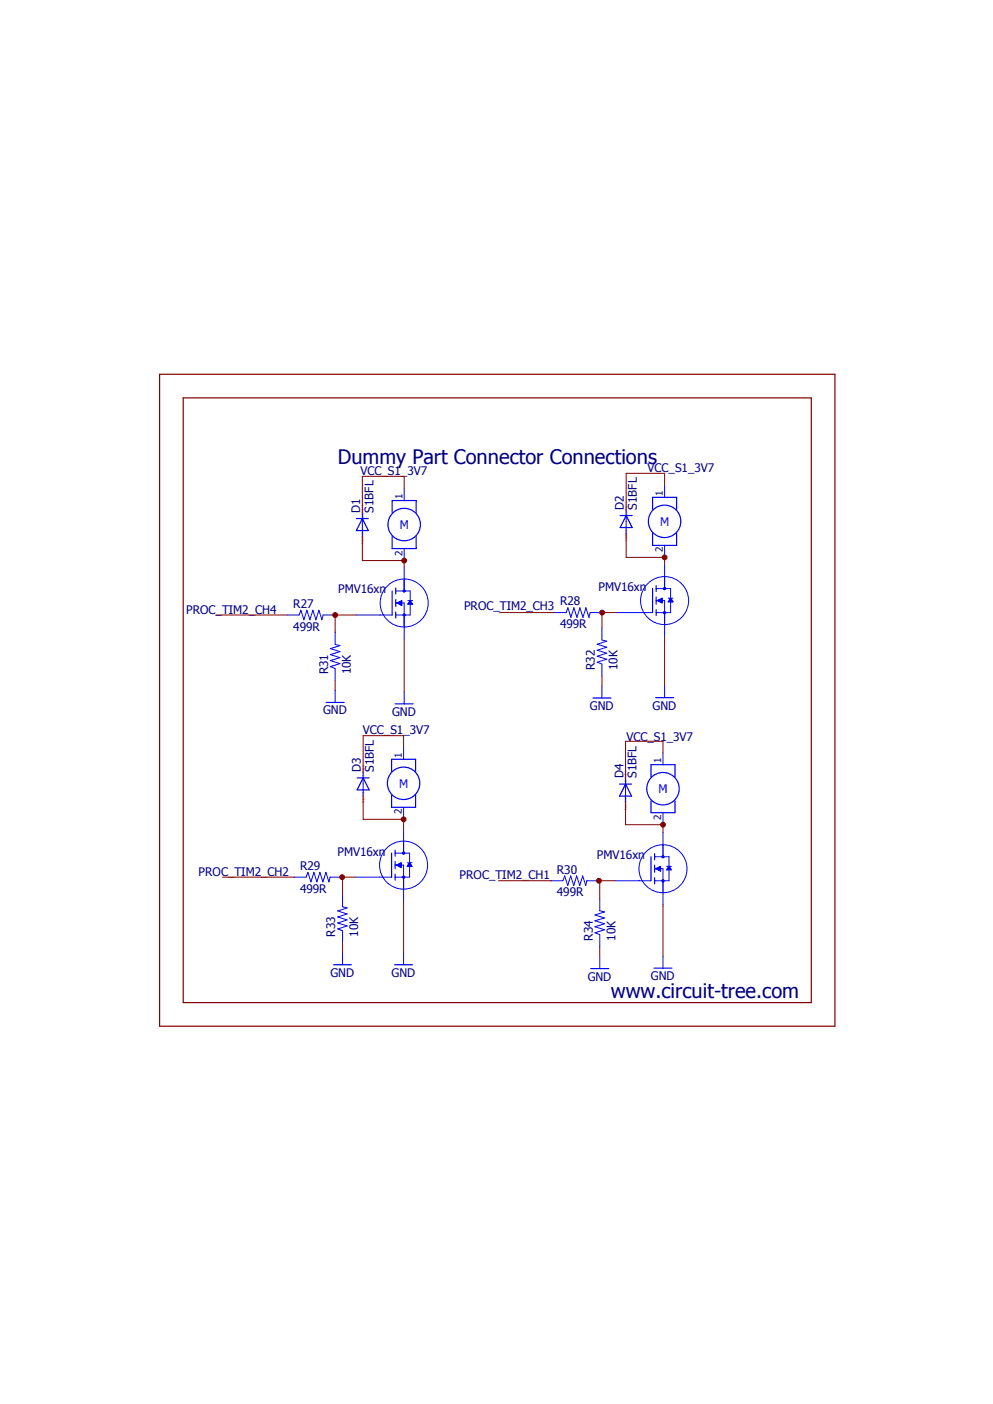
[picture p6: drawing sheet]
<svg xmlns="http://www.w3.org/2000/svg" width="210mm" height="297mm" viewBox="0 0 210 297" stroke-linecap="round" stroke-linejoin="round" font-family="sans-serif">
<defs><g id="words">
<g font-size="4.2" fill="#000080">
<text x="71.4" y="98.1">Dummy Part Connector Connections</text>
<text x="129.2" y="211.1">www.circuit-tree.com</text>
</g>
<g font-size="2.5" fill="#000080">
<text x="76.2" y="100.5">VCC_S1_3V7</text>
<text x="136.9" y="99.8">VCC_S1_3V7</text>
<text x="131.9" y="107.8" transform="rotate(-90 131.9 107.8)">D2</text>
<text x="134.7" y="107.8" transform="rotate(-90 134.7 107.8)">S1BFL</text>
<text x="76.2" y="108.4" transform="rotate(-90 76.2 108.4)">D1</text>
<text x="79" y="108.4" transform="rotate(-90 79 108.4)">S1BFL</text>
<text x="71.5" y="125.5">PMV16xn</text>
<text x="126.6" y="125">PMV16xn</text>
<text x="39.4" y="129.8">PROC_TIM2_CH4</text>
<text x="62" y="128.6">R27</text>
<text x="98.1" y="129">PROC_TIM2_CH3</text>
<text x="118.5" y="128.1">R28</text>
<text x="62" y="133.4">499R</text>
<text x="118.5" y="132.9">499R</text>
<text x="69.4" y="142.7" transform="rotate(-90 69.4 142.7)">R31</text>
<text x="74.2" y="142.7" transform="rotate(-90 74.2 142.7)">10K</text>
<text x="125.8" y="141.7" transform="rotate(-90 125.8 141.7)">R32</text>
<text x="130.6" y="141.7" transform="rotate(-90 130.6 141.7)">10K</text>
<text x="68.3" y="151.1">GND</text>
<text x="76.8" y="155.3">VCC_S1_3V7</text>
<text x="82.9" y="151.4">GND</text>
<text x="124.8" y="150.2">GND</text>
<text x="138" y="150.1">GND</text>
<text x="132.5" y="156.7">VCC_S1_3V7</text>
<text x="76.3" y="163.3" transform="rotate(-90 76.3 163.3)">D3</text>
<text x="79.1" y="163.3" transform="rotate(-90 79.1 163.3)">S1BFL</text>
<text x="131.8" y="164.6" transform="rotate(-90 131.8 164.6)">D4</text>
<text x="134.6" y="164.6" transform="rotate(-90 134.6 164.6)">S1BFL</text>
<text x="42" y="185.2">PROC_TIM2_CH2</text>
<text x="63.5" y="184.1">R29</text>
<text x="71.4" y="181">PMV16xn</text>
<text x="117.8" y="184.8">R30</text>
<text x="126.2" y="181.7">PMV16xn</text>
<text x="63.5" y="188.9">499R</text>
<text x="97.2" y="186">PROC_TIM2_CH1</text>
<text x="117.8" y="189.6">499R</text>
<text x="70.9" y="198.2" transform="rotate(-90 70.9 198.2)">R33</text>
<text x="75.7" y="198.2" transform="rotate(-90 75.7 198.2)">10K</text>
<text x="125.4" y="199" transform="rotate(-90 125.4 199)">R34</text>
<text x="130.1" y="199" transform="rotate(-90 130.1 199)">10K</text>
<text x="69.9" y="206.6">GND</text>
<text x="82.8" y="206.6">GND</text>
<text x="124.3" y="207.4">GND</text>
<text x="137.7" y="207.3">GND</text>
</g>
<g font-size="2.5" fill="#00f">
<text x="84.5" y="111.9">M</text>
<text x="139.6" y="111.2">M</text>
<text x="84.4" y="166.6">M</text>
<text x="139.3" y="167.8">M</text>
</g>
<g font-size="2.1" fill="#000080">
<text x="85.1" y="105.5" transform="rotate(-90 85.1 105.5)">1</text>
<text x="140.2" y="104.9" transform="rotate(-90 140.2 104.9)">1</text>
<text x="85.1" y="117.6" transform="rotate(-90 85.1 117.6)">2</text>
<text x="140.2" y="116.8" transform="rotate(-90 140.2 116.8)">2</text>
<text x="85" y="160.3" transform="rotate(-90 85 160.3)">1</text>
<text x="139.8" y="161.4" transform="rotate(-90 139.8 161.4)">1</text>
<text x="85" y="172.3" transform="rotate(-90 85 172.3)">2</text>
<text x="139.8" y="173.4" transform="rotate(-90 139.8 173.4)">2</text>
</g>
<g font-size=".6" fill="#f00">
<text x="76.8" y="110" transform="rotate(-90 76.8 110)">SpiceOrder 2</text>
<text x="132.6" y="109.4" transform="rotate(-90 132.6 109.4)">SpiceOrder 2</text>
<text x="76.8" y="115.1" transform="rotate(-90 76.8 115.1)">SpiceOrder 1</text>
<text x="132.6" y="114.4" transform="rotate(-90 132.6 114.4)">SpiceOrder 1</text>
<text x="77" y="164.9" transform="rotate(-90 77 164.9)">SpiceOrder 2</text>
<text x="132.5" y="166.2" transform="rotate(-90 132.5 166.2)">SpiceOrder 2</text>
<text x="77" y="169.9" transform="rotate(-90 77 169.9)">SpiceOrder 1</text>
<text x="132.5" y="171.2" transform="rotate(-90 132.5 171.2)">SpiceOrder 1</text>
</g>
</g></defs>
<path d="M33.2 79l143.6 138.6M176.8 79l-143.6 138.6" fill="none" stroke="#fff" stroke-width=".21"/>
<path d="M33.8 79.2h142.8v137.9h-142.8zM38.7 84.2h132.9v127.9h-132.9z" fill="none" stroke="#800000" stroke-width=".25"/>
<path d="M60.7 130.1h2.6l.3-1 .7 2 .6-2 .6 2 .7-2 .6 2 .6-2 .7 2 .2-1h2.6M83.7 125h3v5.1h-3M83.7 127.6h1.8v2.5M86.2 127h1.1" fill="none" stroke="#00f" stroke-width=".21"/>
<path d="M82.9 125v5.1M83.7 124.4v1.3M83.7 126.8v1.5M83.7 129.5v1.2" fill="none" stroke="#00f" stroke-width=".25"/>
<circle cx="85.5" cy="130.1" r=".25" fill="#00f"/>
<circle cx="85.5" cy="130.1" r=".25" fill="none" stroke="#00f" stroke-width=".21"/>
<circle cx="85.5" cy="125" r=".25" fill="#00f"/>
<g fill="none" stroke="#00f" stroke-width=".21">
<path d="M85.5 119.9v5.1M75.3 130.1h7.6M84 127.6l1-.6v1.1zM84 127.6h1M84.1 127.6h.9M84.2 127.5h.8M84.3 127.7h.7M84.3 127.4h.7M84.5 127.8h.5M84.5 127.3h.5M84.6 127.9h.4M84.7 127.2h.3"/>
<path d="M84.8 128h.2M84.9 127.1h.1M85.5 130.1v5.1M86.3 127.7h.9M86.4 127.6h.7M86.5 127.5h.5M86.5 127.4h.5M86.6 127.3h.3M86.7 127.2h.1M86.7 127.1h.1M86.7 127l.6 .8h-1.1zM117.2 129.6h2.5l.4-1 .6 2 .7-2 .6 2 .6-2 .7 2 .6-2 .6 2 .3-1h2.5"/>
<path d="M138.8 124.5h3v5.1h-3M138.8 127h1.7v2.6M141.3 126.5h1M62.2 185.5h2.5l.4-1 .7 2.1 .6-2.1 .6 2.1 .7-2.1 .6 2.1 .6-2.1 .7 2.1 .2-1.1h2.6M116.5 186.3h2.5l.4-1 .7 2 .6-2 .6 2 .7-2 .6 2 .6-2 .7 2 .2-1h2.6"/>
<circle cx="85.5" cy="127.6" r="5.1"/>
<circle cx="85.5" cy="125" r=".25"/>
</g>
<path d="M138 124.5v5.1M138.8 123.9v1.2M138.8 126.3v1.5M138.8 129v1.2" fill="none" stroke="#00f" stroke-width=".25"/>
<circle cx="140.6" cy="129.6" r=".25" fill="#00f"/>
<circle cx="140.6" cy="129.6" r=".25" fill="none" stroke="#00f" stroke-width=".21"/>
<circle cx="140.6" cy="124.5" r=".25" fill="#00f"/>
<g fill="none" stroke="#00f" stroke-width=".21">
<path d="M140.5 119.4v5.1M130.4 129.6h7.6M139 127l1-.5v1.1zM139.1 127h.9M139.2 127.1h.8M139.2 126.9h.8M139.4 127.2h.6M139.4 126.8h.6M139.5 127.3h.5M139.6 126.8h.4M139.7 127.4h.3M139.8 126.7h.2"/>
<path d="M139.9 127.5h.1M140 126.6h.1M140.5 129.6v5.1M141.4 127.2h.9M141.4 127.1h.8M141.5 127h.7M141.6 126.9h.5M141.6 126.8h.4M141.7 126.8h.3M141.7 126.7h.2M141.8 126.6h.1M141.8 126.5l.5 .8h-1z"/>
<path d="M83.6 183h1.8v2.5M83.6 180.5h3v5h-3M86.1 182.5h1"/>
<circle cx="140.6" cy="127" r="5.1"/>
<circle cx="140.6" cy="124.5" r=".25"/>
</g>
<path d="M83.6 179.8v1.3M82.8 180.5v5M83.6 182.2v1.6M83.6 184.9v1.3" fill="none" stroke="#00f" stroke-width=".25"/>
<circle cx="85.4" cy="185.6" r=".25" fill="#00f"/>
<circle cx="85.4" cy="185.6" r=".25" fill="none" stroke="#00f" stroke-width=".21"/>
<circle cx="85.4" cy="180.5" r=".25" fill="#00f"/>
<g fill="none" stroke="#00f" stroke-width=".21">
<path d="M85.4 175.4v5.1M75.2 185.5h7.6M83.8 183l1-.5v1M83.8 183l1 .5M83.9 183h.9M83.9 183.1h.9M84.1 182.9h.7M84.1 183.1h.7M84.3 182.8h.5M84.3 183.3h.5M84.4 182.7h.4M84.5 183.3h.3"/>
<path d="M84.6 182.6h.2M84.6 183.4h.2M84.8 182.5h.1M84.8 183.5h.1M85.4 185.5v5.1M86.2 183.1h.8M86.3 183h.6M86.4 182.9h.5M86.4 182.8h.4M86.5 182.7h.2M86.5 182.6h.2M86.6 182.5h.1"/>
<path d="M86.6 182.5l.5 .8h-1zM138.4 183.8h1.8v2.5M138.4 181.2h3.1v5.1h-3.1M141 183.3h1"/>
<circle cx="85.4" cy="183" r="5.1"/>
<circle cx="85.4" cy="180.5" r=".25"/>
</g>
<path d="M137.7 181.2v5.1M138.4 180.6v1.3M138.4 183v1.5M138.4 185.7v1.2" fill="none" stroke="#00f" stroke-width=".25"/>
<circle cx="140.2" cy="186.3" r=".25" fill="#00f"/>
<circle cx="140.2" cy="186.3" r=".25" fill="none" stroke="#00f" stroke-width=".21"/>
<circle cx="140.2" cy="181.2" r=".25" fill="#00f"/>
<g fill="none" stroke="#00f" stroke-width=".21">
<path d="M76.6 108.4v5.1M85.5 103.4v2.5M85.5 116v2.6M132.4 107.8v5.1M140.5 102.7v2.5M140.5 115.4v2.5M70.9 133.8v2.5l1 .3-2 .6 2 .6-2 .7 2 .6-2 .6 2 .7-2 .6 1 .4v2.5M127.3 132.8v2.6l1 .2-2 .7 2 .6-2 .6 2 .7-2 .6 2 .7-2 .6 1 .4v2.5M70.9 146.1v2.5M85.4 158.1v2.5M85.5 146.4v2.5M127.3 145.1v2.6"/>
<path d="M140.2 159.3v2.5M140.5 145v2.6M76.8 163.3v5.1M85.4 170.8v2.5M132.3 164.6v5.1M140.2 171.9v2.6M140.2 176.2v5M72.4 189.3v2.5l1 .3-2 .6 2 .6-2 .7 2 .6-2 .6 2 .7-2 .6 1 .4v2.5M126.8 190.1v2.6l1.1 .2-2.1 .6 2.1 .7-2.1 .6 2.1 .6-2.1 .6 2.1 .7-2.1 .6 1 .4v2.5M130.1 186.3h7.6M138.7 183.8l1-.5v1zM138.7 183.8h1"/>
<path d="M138.8 183.7h.9M138.9 183.9h.8M139 183.6h.7M139.1 183.9h.6M139.2 183.5h.5M139.2 184h.5M139.4 183.4h.3M139.4 184.2h.3M139.5 183.3h.2M139.6 184.2h.1M140.2 186.3v5.1M141 183.9h.9"/>
<path d="M141.1 183.9h.8M141.1 183.8h.7M141.2 183.7h.6M141.2 183.6h.5M141.3 183.5h.3M141.4 183.4h.2M141.4 183.3h.1M141.5 183.3l.5 .7h-1zM72.4 201.5v2.6M85.4 201.5v2.6M126.8 202.4v2.5M140.2 202.3v2.5"/>
<circle cx="140.2" cy="183.8" r="5.1"/>
<circle cx="140.2" cy="181.2" r=".25"/>
</g>
<g fill="none" stroke="#00f" stroke-width=".25">
<path d="M75.4 109.7h2.5M76.6 109.7l1.3 2.5h-2.5zM82.9 108.4v-2.5h5.1v2.5M82.9 113.5v2.5h5.1v-2.5M131.2 109.1h2.5M132.4 109.1l1.3 2.5h-2.5zM138 107.7v-2.5h5.1v2.5M138 112.8v2.6h5.1v-2.6M69 148.6h3.8M83.6 148.9h3.8M125.4 147.7h3.8M138.6 147.6h3.9"/>
<path d="M75.5 164.6h2.6M76.8 164.6l1.3 2.5h-2.6zM82.8 163.2v-2.6h5.1v2.6M82.8 168.2v2.6h5.1v-2.6M131 165.9h2.6M132.3 165.9l1.3 2.5h-2.6zM137.7 164.3v-2.5h5.1v2.5M137.7 169.4v2.5h5.1v-2.5M70.5 204.1h3.8M83.4 204.1h3.9M124.9 204.9h3.8M138.3 204.8h3.8"/>
<circle cx="85.5" cy="111" r="3.4"/>
<circle cx="140.5" cy="110.3" r="3.4"/>
<circle cx="85.3" cy="165.7" r="3.4"/>
<circle cx="140.2" cy="166.8" r="3.4"/>
</g>
<path d="M45.7 130.1h15M75.3 130.1h-4.4v3.7M105.7 129.6h11.5M47.1 185.5l15.1 .1M105.4 186.3l11.1 .1" fill="none" stroke="#800000" stroke-width=".21"/>
<circle cx="70.9" cy="130.1" r=".51" fill="#800000"/>
<g fill="none" stroke="#800000" stroke-width=".21">
<path d="M130.4 129.6h-3.1v3.2"/>
<circle cx="70.9" cy="130.1" r=".51"/>
</g>
<circle cx="127.3" cy="129.6" r=".51" fill="#800000"/>
<g fill="none" stroke="#800000" stroke-width=".21">
<path d="M126.7 186.3h3.4M126.8 186.3v3.8"/>
<circle cx="127.3" cy="129.6" r=".51"/>
</g>
<circle cx="126.7" cy="186.3" r=".51" fill="#800000"/>
<g fill="none" stroke="#800000" stroke-width=".21">
<path d="M72.4 185.5v.1M72.4 185.5h2.8M72.4 185.5v3.8"/>
<circle cx="126.7" cy="186.3" r=".51"/>
</g>
<circle cx="72.4" cy="185.5" r=".51" fill="#800000"/>
<g fill="none" stroke="#800000" stroke-width=".21">
<path d="M76.6 113.5v5.1h8.9v1.3M85.5 135.2v11.2M140.5 134.7v10.3M70.9 143.9v2.2M127.3 143v2.1M72.4 199.4v2.1M85.4 190.6v10.9M140.2 191.4v10.9M126.8 200.2v2.2"/>
<circle cx="72.4" cy="185.5" r=".51"/>
</g>
<circle cx="85.5" cy="118.6" r=".51" fill="#800000"/>
<g fill="none" stroke="#800000" stroke-width=".21">
<path d="M132.4 112.9v5h8.1v1.5"/>
<circle cx="85.5" cy="118.6" r=".51"/>
</g>
<circle cx="140.5" cy="117.9" r=".51" fill="#800000"/>
<g fill="none" stroke="#800000" stroke-width=".21">
<path d="M76.8 168.4v4.9h8.6v2.1"/>
<circle cx="140.5" cy="117.9" r=".51"/>
</g>
<circle cx="85.3" cy="173.3" r=".51" fill="#800000"/>
<g fill="none" stroke="#800000" stroke-width=".21">
<path d="M132.3 169.7v4.8h7.9v1.7"/>
<circle cx="85.3" cy="173.3" r=".51"/>
</g>
<circle cx="140.2" cy="174.5" r=".51" fill="#800000"/>
<g fill="none" stroke="#800000" stroke-width=".21">
<path d="M85.5 103.4v-2.6h-8.9v7.6M140.5 102.7v-2.6h-8.1v7.7M85.4 158.1v-2.5h-8.6v7.7M140.2 159.3v-2.5h-7.9v7.8"/>
<circle cx="140.2" cy="174.5" r=".51"/>
</g>
<use href="#words"/>
</svg>
